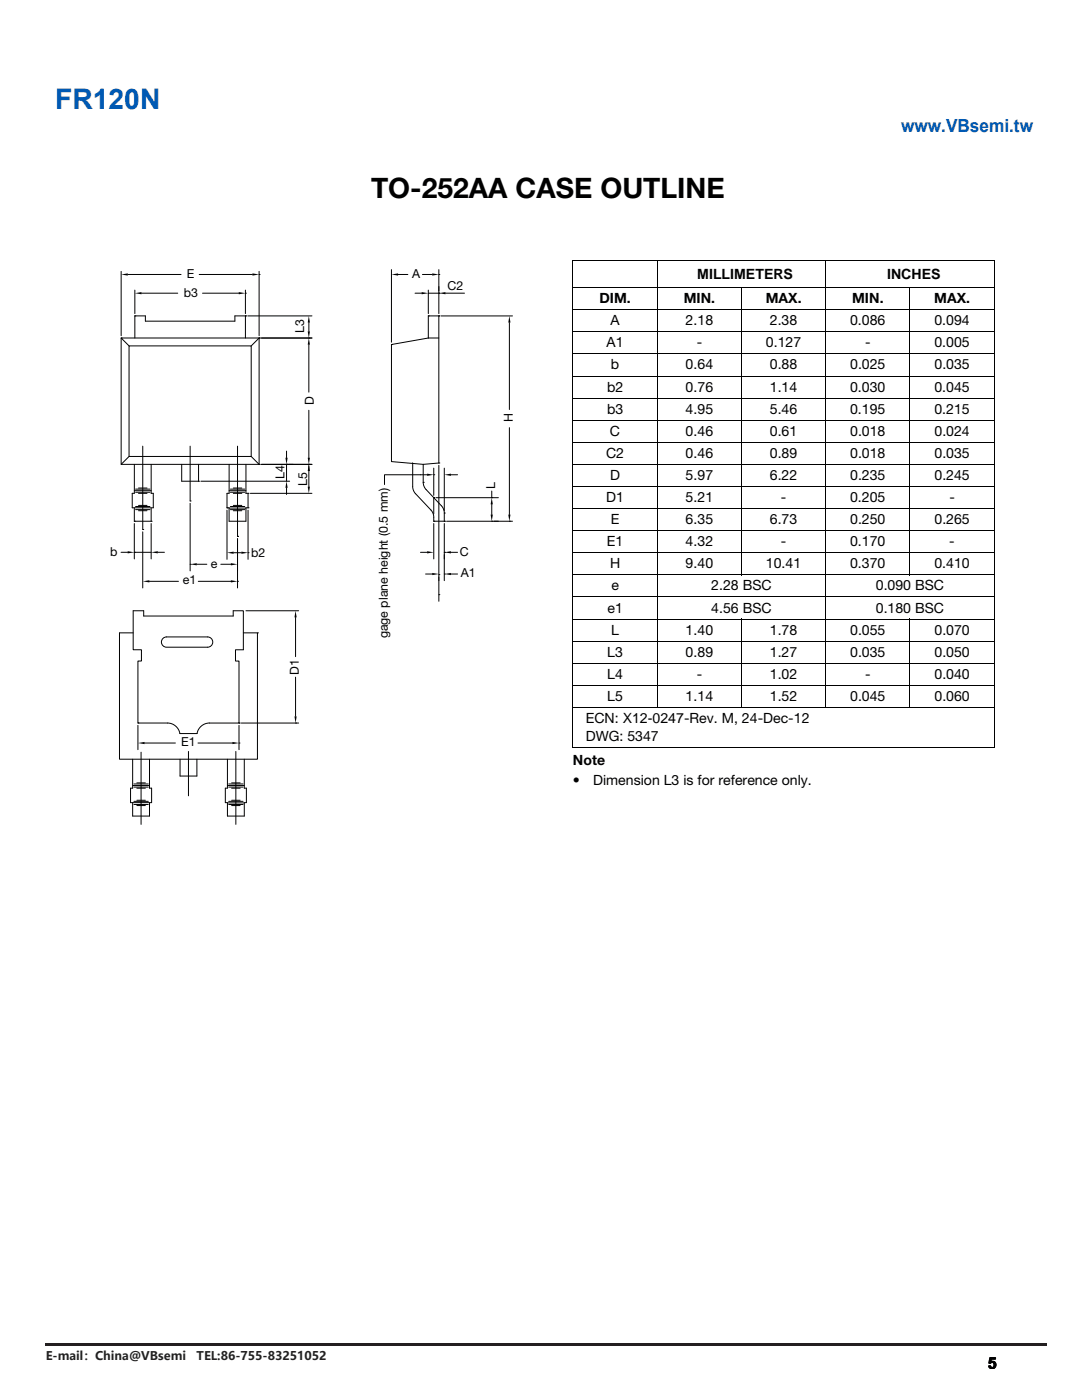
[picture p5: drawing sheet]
<svg xmlns="http://www.w3.org/2000/svg" width="216mm" height="279mm" viewBox="0 0 216 279" stroke-linecap="round" stroke-linejoin="round" font-family="sans-serif">
<defs><g id="words">
<text font-size="5.6" fill="#0059b3" x="11" y="21.8">FR120N</text>
<text font-size="5.6" x="74" y="39.6">TO-252AA CASE OUTLINE</text>
<text font-size="4.9" x="197.1" y="273.3">5</text>
<text font-size="3.6" fill="#0059b2" x="179.8" y="26.3">www.VBsemi.tw</text>
<g font-size="2.8">
<text x="139.1" y="55.7">MILLIMETERS</text>
<text x="177" y="55.7">INCHES</text>
<text x="119.6" y="60.5">DIM.</text>
<text x="121.8" y="64.9">A</text>
<text x="136.4" y="60.5">MIN.</text>
<text x="136.8" y="64.9">2.18</text>
<text x="152.8" y="60.5">MAX.</text>
<text x="153.6" y="64.9">2.38</text>
<text x="169.6" y="64.9">0.086</text>
<text x="170.1" y="60.5">MIN.</text>
<text x="186.4" y="60.5">MAX.</text>
<text x="186.5" y="64.9">0.094</text>
<text x="121" y="69.3">A1</text>
<text x="139" y="69.3">-</text>
<text x="152.8" y="69.3">0.127</text>
<text x="172.6" y="69.3">-</text>
<text x="186.5" y="69.3">0.005</text>
<text x="121.9" y="73.7">b</text>
<text x="136.8" y="73.7">0.64</text>
<text x="153.6" y="73.7">0.88</text>
<text x="169.6" y="73.7">0.025</text>
<text x="186.5" y="73.7">0.035</text>
<text x="121.1" y="78.2">b2</text>
<text x="121.1" y="82.6">b3</text>
<text x="136.8" y="78.2">0.76</text>
<text x="136.8" y="82.6">4.95</text>
<text x="153.6" y="78.2">1.14</text>
<text x="153.6" y="82.6">5.46</text>
<text x="169.6" y="78.2">0.030</text>
<text x="169.6" y="82.6">0.195</text>
<text x="186.5" y="78.2">0.045</text>
<text x="186.5" y="82.6">0.215</text>
<text x="121.7" y="87">C</text>
<text x="136.8" y="87">0.46</text>
<text x="153.6" y="87">0.61</text>
<text x="169.6" y="87">0.018</text>
<text x="186.5" y="87">0.024</text>
<text x="120.9" y="91.4">C2</text>
<text x="121.7" y="95.8">D</text>
<text x="136.8" y="95.8">5.97</text>
<text x="136.8" y="91.4">0.46</text>
<text x="153.6" y="95.8">6.22</text>
<text x="153.6" y="91.4">0.89</text>
<text x="169.6" y="95.8">0.235</text>
<text x="169.6" y="91.4">0.018</text>
<text x="186.5" y="95.8">0.245</text>
<text x="186.5" y="91.4">0.035</text>
<text x="121" y="100.2">D1</text>
<text x="136.8" y="100.2">5.21</text>
<text x="155.8" y="100.2">-</text>
<text x="169.6" y="100.2">0.205</text>
<text x="189.4" y="100.2">-</text>
<text x="121.9" y="104.6">E</text>
<text x="136.8" y="104.6">6.35</text>
<text x="153.6" y="104.6">6.73</text>
<text x="169.6" y="104.6">0.250</text>
<text x="186.5" y="104.6">0.265</text>
<text x="121.1" y="109">E1</text>
<text x="121.7" y="113.4">H</text>
<text x="136.8" y="113.4">9.40</text>
<text x="136.8" y="109">4.32</text>
<text x="152.8" y="113.4">10.41</text>
<text x="155.8" y="109">-</text>
<text x="169.6" y="113.4">0.370</text>
<text x="169.6" y="109">0.170</text>
<text x="186.5" y="113.4">0.410</text>
<text x="189.4" y="109">-</text>
<text x="122" y="117.8">e</text>
<text x="141.9" y="117.8">2.28 BSC</text>
<text x="174.8" y="117.8">0.090 BSC</text>
<text x="121.2" y="122.2">e1</text>
<text x="141.9" y="122.2">4.56 BSC</text>
<text x="174.8" y="122.2">0.180 BSC</text>
<text x="121.2" y="131.1">L3</text>
<text x="122" y="126.7">L</text>
<text x="136.8" y="126.7">1.40</text>
<text x="136.8" y="131.1">0.89</text>
<text x="153.6" y="131.1">1.27</text>
<text x="153.6" y="126.7">1.78</text>
<text x="169.6" y="131.1">0.035</text>
<text x="169.6" y="126.7">0.055</text>
<text x="186.5" y="131.1">0.050</text>
<text x="186.5" y="126.7">0.070</text>
<text x="121.2" y="135.5">L4</text>
<text x="139" y="135.5">-</text>
<text x="153.6" y="135.5">1.02</text>
<text x="172.6" y="135.5">-</text>
<text x="186.5" y="135.5">0.040</text>
<text x="121.2" y="139.9">L5</text>
<text x="136.8" y="139.9">1.14</text>
<text x="153.6" y="139.9">1.52</text>
<text x="169.6" y="139.9">0.045</text>
<text x="186.5" y="139.9">0.060</text>
<text x="116.9" y="144.3">ECN: X12-0247-Rev. M, 24-Dec-12</text>
<text x="116.9" y="147.8">DWG: 5347</text>
<text x="114.3" y="152.8">Note</text>
<text x="114.3" y="156.6">•</text>
<text x="118.3" y="156.6">Dimension L3 is for reference only.</text>
</g>
<g font-size="2.5" fill="#000001">
<text x="36.7" y="59.2">b3</text>
<text x="37.3" y="55.4">E</text>
<text x="82.3" y="55.4">A</text>
<text x="89.3" y="57.9">C2</text>
<text x="60.7" y="66.5" transform="rotate(-90 60.7 66.5)">L3</text>
<text x="62.6" y="80.8" transform="rotate(-90 62.6 80.8)">D</text>
<text x="102.3" y="84.2" transform="rotate(-90 102.3 84.2)">H</text>
<text x="56.8" y="95.6" transform="rotate(-90 56.8 95.6)">L4</text>
<text x="61.3" y="97" transform="rotate(-90 61.3 97)">L5</text>
<text x="98.8" y="97.5" transform="rotate(-90 98.8 97.5)">L</text>
<text x="22" y="110.9">b</text>
<text x="42.1" y="113.3">e</text>
<text x="50.1" y="111.1">b2</text>
<text x="91.7" y="110.9">C</text>
<text x="36.5" y="116.6">e1</text>
<text x="91.9" y="115.2">A1</text>
<text x="77.4" y="127.4" transform="rotate(-90 77.4 127.4)">gage plane height (0.5 mm)</text>
<text x="59.6" y="134.7" transform="rotate(-90 59.6 134.7)">D1</text>
<text x="36.2" y="149">E1</text>
</g>
<g font-size="2.4" fill="#231f20">
<text x="9.1" y="271.3">E-mail：China@VBsemi</text>
<text x="39.2" y="271.3">TEL:86-755-83251052</text>
</g>
</g></defs>
<g fill="none" stroke="#000001" stroke-width=".2">
<path d="M24.2 67.5h27.5v25.2h-27.5zM24.2 67.5l1.6 1.5M25.8 69h24.3v22.1h-24.3zM29 64.1h17.9v-1.1h2.1v4.5M29 64.1v-1.1h-2.1v4.5M49.4 63h12.8M51.7 67.5l-1.6 1.5M52.2 67.5h10M61.6 64.4v1.7M85.5 67.5h2.1M85.5 67.5v-4.5h2.1v29.4l-3.1 .3M85.5 67.5l-7.4 1.3v23.3l6.4 .6"/>
<path d="M25.8 91.1l-1.6 1.6M26.8 97.9h3.4M26.8 92.7v5.8h-.4v2.8h4.2v-2.8h-.4v-5.8M27.1 97.6h2.8M27.1 98.2h2.8M27.6 98.5h1.7M27.6 97.4h1.7M28.5 89v16.7M36.3 92.7v3.3h3.3v-3.3M37.9 89v11M45.7 97.9h3.4M45.7 92.7v5.8h-.4v2.8h.4"/>
<path d="M46 98.2h2.8M46 97.6h2.8M46.6 98.5h1.7M46.6 97.4h1.7M47.4 89v18M49.1 92.7v5.8h.4v2.8h-.4M50.1 91.1l1.6 1.6M82.3 92.4v4.7l.2 .8 .4 .6 3.3 3.6a2.86 2.86 0 0 1 .4 1.9h2.1a3.9 3.9 0 0 0-.4-2.8l-3.3-3.5-.4-.7-.1-.7-.1-3.6M26.8 101.3v2.7h3.4v-2.6M27.1 101.7h2.8M27.1 101.1h2.8M27.6 101.9h1.7"/>
<path d="M27.6 100.9h1.7M45.7 101.4h3.4v2.6h-3.4zM46 101.7h2.8M46 101.1h2.8M46.6 101.9h1.7M46.6 100.9h1.7M26.6 126.3h-2.8v25.2h27.6v-25.2h-2.8M26.6 121.9v7.8h1.6v2.2h-.7v12.4h5.9a2.52 2.52 0 0 1 2.5 2.1h3.4a2.53 2.53 0 0 1 2.5-2.1M26.5 151.5v5.8h-.5v2.9h4.3v-2.9h-.5v-5.8M26.5 156.8h3.3M26.7 157.1h2.9M26.7 156.5h2.9"/>
<path d="M26.7 159.9h2.9M27.3 156.2h1.7M27.3 159.7h1.7M27.3 157.3h1.7M35.9 151.5v3.4h3.4v-3.4M37.6 150v8.8M45.4 151.5v5.8h-.4v2.9h.4M45.4 156.8h3.3M45.6 157.1h2.9M45.6 156.5h2.9M45.6 159.9h2.9M46.2 156.2h1.7"/>
<path d="M46.2 159.7h1.7M46.2 157.3h1.7M48.7 151.5v5.8h.5v2.9h-.5M26.5 160.2v2.7h3.3v-2.7M26.7 160.6h2.9M27.3 160.8h1.7M45.4 160.2h3.3v2.7h-3.3zM45.6 160.6h2.9M46.2 160.8h1.7"/>
</g>
<g fill="#000001">
<path d="M61.6 63l.2 1.4h-.4z"/>
<path d="M61.4 66.1h.4l-.2 1.4z"/>
</g>
<path d="M49 63h.1M51.7 67.5h.1M52.2 67.5h10M61.6 67.5h.1M61.6 68.8v9.5M52.2 92.7h10M61.6 81.9v9.5" fill="none" stroke="#000001" stroke-width=".2"/>
<g fill="#000001">
<path d="M61.6 67.5l.2 1.3h-.4z"/>
<path d="M61.4 91.4h.4l-.2 1.3z"/>
</g>
<path d="M51.7 67.5h.1M40.1 96h17.7M51.7 92.7h.1M52.2 92.7h6.3M57.2 90v1.4M57.2 92.7v3.3M57.2 97.4v1.3M61.6 92.7h.1" fill="none" stroke="#000001" stroke-width=".2"/>
<g fill="#000001">
<path d="M57.2 96l.2 1.4h-.4z"/>
<path d="M57 91.4h.4l-.2 1.3z"/>
</g>
<path d="M39.6 96h.1M50 98.5h12.2M51.7 92.7h.1M57.2 92.7h.1M57.6 92.7h4.6M61.6 92.9v4.2" fill="none" stroke="#000001" stroke-width=".2"/>
<g fill="#000001">
<path d="M61.4 97.1h.4l-.2 1.4z"/>
<path d="M61.6 92.7l.2 1.3h-.4z"/>
</g>
<path d="M49.5 98.5h.1M57.2 92.7h.1M61.6 92.7h.1M24.2 110.2h1.3M26.8 104.5v7M26.8 110.2h3.4M30.2 104.5v7M31.5 110.2h1.3" fill="none" stroke="#000001" stroke-width=".2"/>
<g fill="#000001">
<path d="M30.2 110.2l1.3-.2v.4z"/>
<path d="M25.5 110l1.3 .2-1.3 .2z"/>
</g>
<path d="M26.8 104h.1M26.8 110.2h.1M30.2 104h.1M45.3 101.8v9.8M46.6 110.3h1.6M49.5 101.8v9.8" fill="none" stroke="#000001" stroke-width=".2"/>
<g fill="#000001">
<path d="M45.3 110.3l1.3-.2v.4z"/>
<path d="M48.2 110.1l1.3 .2-1.3 .2z"/>
</g>
<path d="M28.5 106.1v11.2M29.8 116h5.8M39.6 116h6.5M45.3 101.3h.1M47.4 107.5v9.8M49.5 101.3h.1M49.5 110.3h.1" fill="none" stroke="#000001" stroke-width=".2"/>
<g fill="#000001">
<path d="M28.5 116l1.3-.2v.4z"/>
<path d="M46.1 115.8l1.3 .2-1.3 .2z"/>
</g>
<path d="M28.5 105.7h.1M47.4 107h.1M47.4 116h.1M27.5 144.8v4.8M28.8 148.3h6.2M39.5 148.3h6.9M47.7 144.8v4.8" fill="none" stroke="#000001" stroke-width=".2"/>
<g fill="#000001">
<path d="M27.5 148.3l1.3-.2v.4z"/>
<path d="M46.4 148.1l1.3 .2-1.3 .2z"/>
</g>
<path d="M49.1 121.9h10.5M59 135.1v7.9M27.5 144.3h.1M47.7 144.3h.1M47.7 148.3h.1M48.2 144.3h11.4" fill="none" stroke="#000001" stroke-width=".2"/>
<path d="M58.8 143h.4l-.2 1.3z" fill="#000001"/>
<path d="M84.5 96.3h.1M83.9 110.2h1.3M86.6 104.5v7.1M87.6 114.7h.1M87.6 118.7h.1M87.6 115.1v4.9M88.7 104.5v7.1M90 110.2h1.3M51.4 126.3h.1M47.7 144.3h.1M59 144.3h.1" fill="none" stroke="#000001" stroke-width=".2"/>
<g fill="#000001">
<path d="M85.2 110l1.4 .2-1.4 .2z"/>
<path d="M88.7 110.2l1.3-.2v.4z"/>
</g>
<path d="M87.6 92.9v23M84.9 114.6h1.3M86.6 104h.1M88.7 104h.1M88.7 110.2h.1M88.7 110.7v5.2M90 114.6h1.3" fill="none" stroke="#000001" stroke-width=".2"/>
<g fill="#000001">
<path d="M86.2 114.3l1.4 .3-1.4 .2z"/>
<path d="M88.7 114.6l1.3-.3v.5z"/>
</g>
<path d="M83.9 94.7h1.3M86.6 93.4v5.5M86.6 99.3v3.3M87.6 92.4h.1M88.7 93.4v8.5M90 94.7h1.3M88.7 110.2h.1M88.7 114.6h.1" fill="none" stroke="#000001" stroke-width=".2"/>
<g fill="#000001">
<path d="M88.7 94.7l1.3-.2v.5z"/>
<path d="M85.2 94.5l1.4 .2-1.4 .3z"/>
</g>
<path d="M83.9 94.8h-7.2v1.9M86.6 99.3h.1M86.6 94.8h.1M37.9 100.4v13.5M39.3 112.6h2M44.1 112.6h2M47.4 107.5v6.4M88.7 102.4h.1" fill="none" stroke="#000001" stroke-width=".2"/>
<g fill="#000001">
<path d="M46.1 112.4l1.3 .2-1.3 .2z"/>
<path d="M37.9 112.6l1.4-.2v.4z"/>
</g>
<path d="M26.9 57.9v4.7M28.2 58.5h7.3M40.4 58.5h7.2M49 57.9v4.7M37.9 100h.1M37.9 112.6h.1M47.4 107h.1M26.6 121.9h2.1v1h17.8v-1h2.1v7.8h-1.6v2.2h.7v12.4h-5.9" fill="none" stroke="#000001" stroke-width=".2"/>
<path d="M28.2 150.1v14.4M47.1 150v14.5" fill="none" stroke="#000001" stroke-width=".2" stroke-dasharray="352.8 352.8 352.8 352.8"/>
<g fill="#000001">
<path d="M26.9 58.5l1.3-.2v.4z"/>
<path d="M47.6 58.3l1.4 .2-1.4 .2z"/>
</g>
<path d="M24.2 54.2v12.8M25.5 54.8h10.6M39.7 54.8h10.7M49 58.5h.1M51.7 54.2v12.8M26.9 63h.1M49 63h.1" fill="none" stroke="#000001" stroke-width=".2"/>
<g fill="#000001">
<path d="M24.2 54.8l1.3-.2v.4z"/>
<path d="M50.4 54.6l1.3 .2-1.3 .2z"/>
</g>
<path d="M51.7 54.8h.1M82.8 58.5h1.3M85.5 58.5h2.1M85.5 57.9v4.7M87.6 57.2v5.4M88.9 58.5h3.8M24.2 67.5h.1M51.7 67.5h.1" fill="none" stroke="#000001" stroke-width=".2"/>
<g fill="#000001">
<path d="M84.1 58.3l1.4 .2-1.4 .2z"/>
<path d="M87.6 58.5l1.3-.2v.4z"/>
</g>
<path d="M78.1 53.8v14.5M79.4 54.8h2M84.3 54.8h1.9M87.6 58.5h.1M87.6 53.8v4.3M85.5 63h.1M87.6 63h.1" fill="none" stroke="#000001" stroke-width=".2"/>
<g fill="#000001">
<path d="M78.1 54.8l1.3-.2v.4z"/>
<path d="M86.2 54.6l1.4 .2-1.4 .2z"/>
</g>
<path d="M87.6 58.5h.1M87.6 54.8h.1M78.1 68.8h.1M87 99.3h12.4M98.1 98v1.3M89.1 104h10.3M98.1 100.6v2.1" fill="none" stroke="#000001" stroke-width=".2"/>
<g fill="#000001">
<path d="M97.9 102.7h.4l-.2 1.3z"/>
<path d="M98.1 99.3l.2 1.3h-.4z"/>
</g>
<path d="M88 63.1h14.3M101.6 64.4v17.3M86.6 99.3h.1M98.1 99.3h.1M101.6 85.3v17.4M88.7 104h.1M98.6 104h3.7" fill="none" stroke="#000001" stroke-width=".2"/>
<g fill="#000001">
<path d="M101.6 63l.3 1.4h-.5z"/>
<path d="M101.4 102.7h.5l-.3 1.3z"/>
</g>
<path d="M87.6 63h.1M98.1 104h.1M101.6 104h.1M32.6 127.3l.6-.2h8.2a1.02 1.02 0 0 1 1.1 1 1.02 1.02 0 0 1-1.1 1.1h-8.2a1.02 1.02 0 0 1-.9-.7 1.02 1.02 0 0 1 .3-1.2zM59 123.2v7.8" fill="none" stroke="#000001" stroke-width=".2"/>
<path d="M59 121.9l.2 1.3h-.4z" fill="#000001"/>
<g fill="none" stroke="#000" stroke-width=".2">
<path d="M114.2 52h84.3M114.2 57.4h84.3M114.3 52.1v96.9M131.1 52v89.3M148 57.3v57.5M164.8 52v89.3M181.6 57.3v57.5M198.4 52.1v96.9M114.2 61.8h84.3M114.2 66.2h84.3M114.2 70.6h84.3M114.2 75h84.3"/>
<path d="M114.2 79.4h84.3M114.2 83.9h84.3M114.2 88.3h84.3M114.2 92.7h84.3M114.2 97.1h84.3M114.2 101.5h84.3M114.2 105.9h84.3M114.2 110.3h84.3M114.2 114.7h84.3M114.2 119.1h84.3M114.2 123.5h84.3M114.2 128h84.3"/>
<path d="M114.2 132.4h84.3M114.2 136.8h84.3M148 123.5v17.8M181.6 123.5v17.8M114.2 141.2h84.3M114.2 149.1h84.3"/>
</g>
<path d="M8.9 268.2h.2v.4h-.2z" fill="#231f20"/>
<path d="M9.1 268.4h199.9" fill="none" stroke="#231f20" stroke-width=".4"/>
<use href="#words"/>
</svg>
